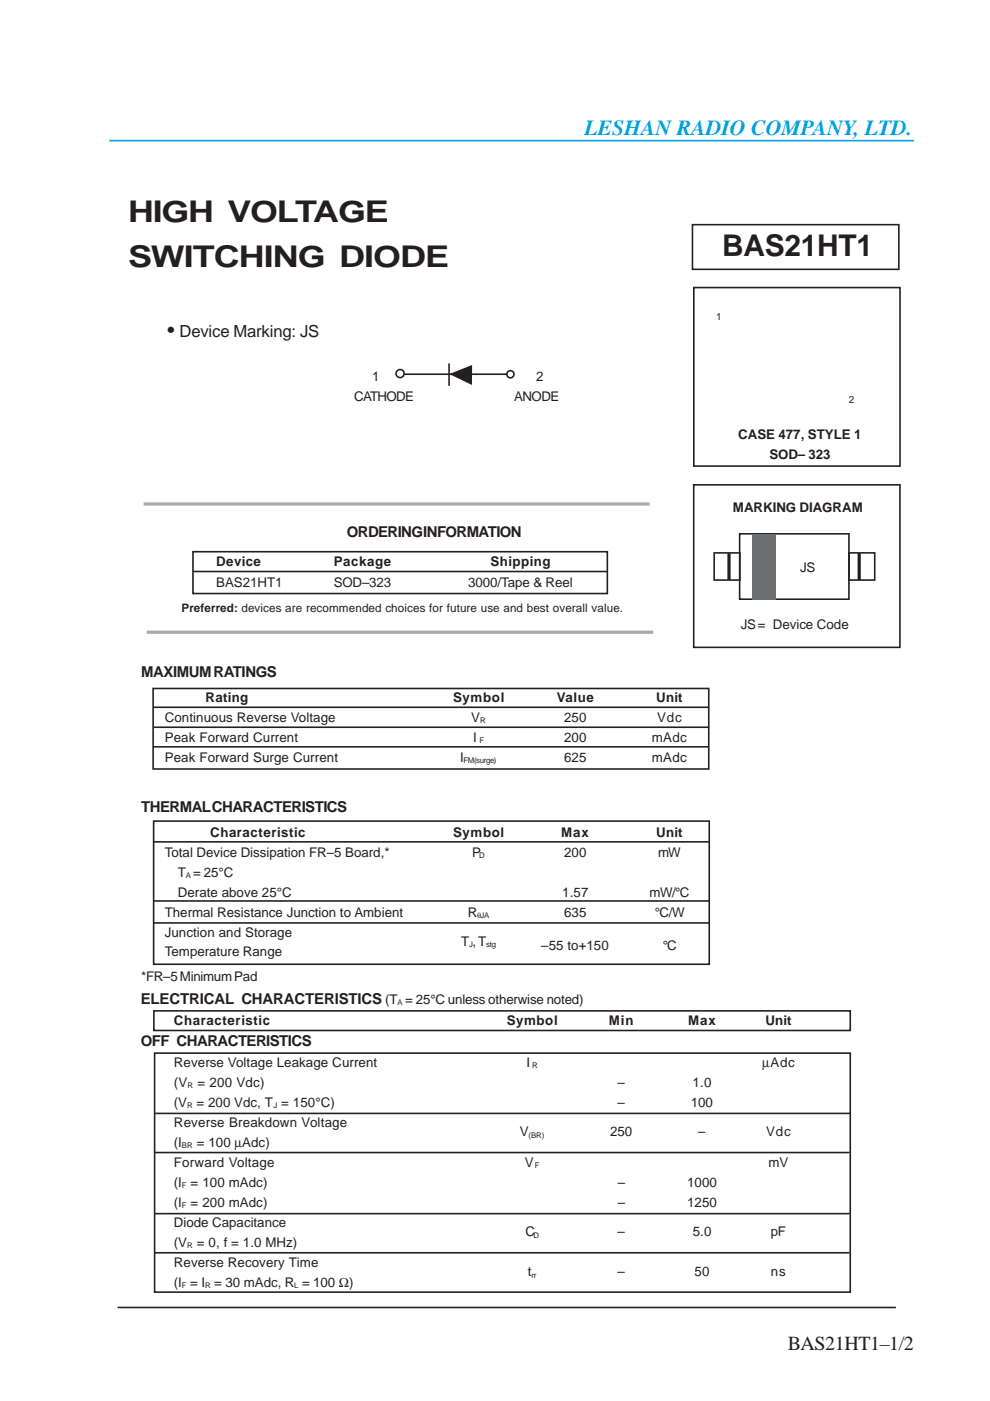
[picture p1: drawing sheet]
<svg xmlns="http://www.w3.org/2000/svg" width="210mm" height="297mm" viewBox="0 0 210 297" stroke-linecap="round" stroke-linejoin="round" font-family="sans-serif">
<defs><g id="words">
<g font-size="6.3" fill="#231f20">
<text x="27.1" y="47.2">HIGH VOLTAGE</text>
<text x="27.1" y="56.7">SWITCHING DIODE</text>
<text x="153.1" y="54.3">BAS21HT1</text>
</g>
<text font-size="4.6" fill="#00a2e0" x="123.9" y="28.7">LESHAN RADIO COMPANY, LTD.</text>
<g font-size="4.2" fill="#231f20">
<text x="35.5" y="71.5">•</text>
<text x="167" y="286.3">BAS21HT1–1/2</text>
</g>
<text font-size="3.5" fill="#231f20" x="38.1" y="71.5">Device Marking: JS</text>
<g font-size="3.2" fill="#231f20">
<text x="73.5" y="113.9">ORDERING INFORMATION</text>
<text x="29.9" y="143.5">MAXIMUM RATINGS</text>
<text x="29.9" y="172.1">THERMAL CHARACTERISTICS</text>
<text x="29.9" y="212.9">ELECTRICAL CHARACTERISTICS</text>
<text x="29.9" y="221.8">OFF CHARACTERISTICS</text>
</g>
<g font-size="2.8" fill="#231f20">
<text x="78.9" y="80.9">1</text>
<text x="113.7" y="80.9">2</text>
<text x="75.1" y="85.1">CATHODE</text>
<text x="109" y="85.1">ANODE</text>
<text x="156.5" y="93.1">CASE 477, STYLE 1</text>
<text x="163.1" y="97.3">SOD– 323</text>
<text x="155.4" y="108.6">MARKING DIAGRAM</text>
<text x="45.9" y="120.1">Device</text>
<text x="45.9" y="124.5">BAS21HT1</text>
<text x="70.7" y="120.1">Package</text>
<text x="70.7" y="124.5">SOD–323</text>
<text x="99.3" y="124.5">3000/Tape &amp; Reel</text>
<text x="104" y="120.1">Shipping</text>
<text x="169.6" y="121.3">JS</text>
<text x="157.1" y="133.4">JS= Device Code</text>
<text x="43.6" y="148.8">Rating</text>
<text x="96.1" y="148.8">Symbol</text>
<text x="118" y="148.8">Value</text>
<text x="139.2" y="148.8">Unit</text>
<text x="34.9" y="153">Continuous Reverse Voltage</text>
<text x="99.9" y="153">V</text>
<text x="119.6" y="153">250</text>
<text x="139.3" y="153">Vdc</text>
<text x="34.9" y="157.2">Peak Forward Current</text>
<text x="34.9" y="161.5">Peak Forward Surge Current</text>
<text x="97.6" y="161.5">I</text>
<text x="100.3" y="157.2">I</text>
<text x="119.6" y="157.2">200</text>
<text x="119.6" y="161.5">625</text>
<text x="138.2" y="157.2">mAdc</text>
<text x="138.2" y="161.5">mAdc</text>
<text x="44.6" y="177.4">Characteristic</text>
<text x="96.1" y="177.4">Symbol</text>
<text x="119" y="177.4">Max</text>
<text x="139.2" y="177.4">Unit</text>
<text x="34.9" y="181.6">Total Device Dissipation FR–5 Board,*</text>
<text x="37.7" y="185.9">T = 25°C</text>
<text x="100.1" y="181.6">P</text>
<text x="119.6" y="181.6">200</text>
<text x="139.6" y="181.6">mW</text>
<text x="37.7" y="190.1">Derate above 25°C</text>
<text x="119.2" y="190.1">1.57</text>
<text x="137.7" y="190.1">mW/°C</text>
<text x="34.9" y="194.3">Thermal Resistance Junction to Ambient</text>
<text x="99.2" y="194.3">R</text>
<text x="119.6" y="194.3">635</text>
<text x="138.8" y="194.3">°C/W</text>
<text x="34.9" y="198.6">Junction and Storage</text>
<text x="34.9" y="202.8">Temperature Range</text>
<text x="97.8" y="200.5">T , T</text>
<text x="114.8" y="201.5">–55 to+150</text>
<text x="140.5" y="201.5">°C</text>
<text x="29.9" y="208">*FR–5 Minimum Pad</text>
<text x="81.7" y="212.9">(T = 25°C unless otherwise noted)</text>
<text x="36.9" y="217.3">Characteristic</text>
<text x="107.4" y="217.3">Symbol</text>
<text x="129.1" y="217.3">Min</text>
<text x="145.9" y="217.3">Max</text>
<text x="162.3" y="217.3">Unit</text>
<text x="36.9" y="226.2">Reverse Voltage Leakage Current</text>
<text x="111.6" y="226.2">I</text>
<text x="161.6" y="226.2">µAdc</text>
<text x="36.9" y="230.5">(V</text>
<text x="41.8" y="230.5">= 200 Vdc)</text>
<text x="130.9" y="230.5">–</text>
<text x="146.8" y="230.5">1.0</text>
<text x="36.9" y="234.7">(V</text>
<text x="36.9" y="238.9">Reverse Breakdown Voltage</text>
<text x="41.7" y="234.7">= 200 Vdc, T = 150°C)</text>
<text x="130.9" y="234.7">–</text>
<text x="146.4" y="234.7">100</text>
<text x="36.9" y="243.2">(I</text>
<text x="41.8" y="243.2">= 100 µAdc)</text>
<text x="110.2" y="240.9">V</text>
<text x="129.3" y="240.9">250</text>
<text x="148" y="240.9">–</text>
<text x="162.4" y="240.9">Vdc</text>
<text x="36.9" y="247.4">Forward Voltage</text>
<text x="36.9" y="251.6">(I = 100 mAdc)</text>
<text x="111.3" y="247.4">V</text>
<text x="131" y="251.6">–</text>
<text x="145.7" y="251.6">1000</text>
<text x="162.9" y="247.4">mV</text>
<text x="36.9" y="255.9">(I = 200 mAdc)</text>
<text x="131" y="255.9">–</text>
<text x="145.7" y="255.9">1250</text>
<text x="36.9" y="260.1">Diode Capacitance</text>
<text x="111.4" y="262.1">C</text>
<text x="130.9" y="262.1">–</text>
<text x="146.9" y="262.1">5.0</text>
<text x="163.5" y="262.1">pF</text>
<text x="36.9" y="264.3">(V</text>
<text x="36.9" y="268.6">Reverse Recovery Time</text>
<text x="41.8" y="264.3">= 0, f = 1.0 MHz)</text>
<text x="36.9" y="272.8">(I = I = 30 mAdc, R = 100 Ω)</text>
<text x="111.9" y="270.5">t</text>
<text x="130.9" y="270.5">–</text>
<text x="147.3" y="270.5">50</text>
<text x="163.5" y="270.5">ns</text>
</g>
<text font-size="2.5" fill="#231f20" x="38.5" y="129.8">Preferred: devices are recommended choices for future use and best overall value.</text>
<g font-size="2.1" fill="#231f20">
<text x="151.9" y="67.9">1</text>
<text x="180" y="85.5">2</text>
</g>
<g font-size="1.7" fill="#231f20">
<text x="101.8" y="153.3">R</text>
<text x="98.3" y="161.7">FM(surge)</text>
<text x="101.6" y="157.5">F</text>
<text x="101.6" y="181.9">D</text>
<text x="39.4" y="186.1">A</text>
<text x="101.1" y="194.6">θJA</text>
<text x="99.4" y="200.8">J</text>
<text x="103.1" y="200.8">stg</text>
<text x="84.3" y="213.1">A</text>
<text x="112.8" y="226.5">R</text>
<text x="39.8" y="230.7">R</text>
<text x="39.7" y="235">R</text>
<text x="58" y="235">J</text>
<text x="38.6" y="243.4">BR</text>
<text x="112.1" y="241.2">(BR)</text>
<text x="38.6" y="251.9">F</text>
<text x="113.4" y="247.7">F</text>
<text x="38.6" y="256.1">F</text>
<text x="113.1" y="262.4">D</text>
<text x="39.7" y="264.6">R</text>
<text x="38.6" y="273.1">F</text>
<text x="43.5" y="273.1">R</text>
<text x="62.4" y="273.1">L</text>
<text x="112.7" y="270.9">rr</text>
</g>
</g></defs>
<g fill="none" stroke="#231f20" stroke-width=".34">
<path d="M146.8 47.6h43.8v9.5h-43.8zM85.6 79.3h10.5M95.2 77.1v4.7M99.4 79.3h8.2M147.1 61h43.7v37.8h-43.7zM147.1 102.8h43.7v34.5h-43.7zM156.8 113.2h23.2v13.8h-23.2zM32.5 146h117.8v17h-117.8zM32.5 150h117.7M32.5 158.3h117.7M32.6 154.2h117.7M32.6 178.5h117.7"/>
<path d="M32.6 174.1h117.8v30.3h-117.8zM32.6 191h117.7M32.6 195.7h117.7M32.6 214.3h147.7v4.2h-147.7zM32.8 223.3h147.5v50.7h-147.5zM32.9 236.1h147.4M32.7 244.4h147.4M32.7 257.3h147.4M24.9 277.2h165.1M32.7 265.6h147.4"/>
<circle cx="84.8" cy="79.2" r=".86"/>
<circle cx="108.2" cy="79.3" r=".76"/>
</g>
<path d="M23.2 29.8h170.6" fill="none" stroke="#00a2e0" stroke-width=".34"/>
<path d="M95.7 79.3l4.2-1.7v3.7z" fill="#231f20" stroke="#231f20" stroke-width=".34"/>
<path d="M159.5 113.1h4.9v14h-4.9z" fill="#6c6e70"/>
<path d="M40.9 117h87.9v8.8h-87.9zM151.4 117.2h5.5v5.8h-5.5zM180 117.2h5.5v5.8h-5.5zM40.9 121.2h88" fill="none" stroke="#231f20" stroke-width=".34"/>
<path d="M154.6 117.3v5.7M182.2 117.3v5.7" fill="none" stroke="#231f20" stroke-width=".68" stroke-linecap="butt"/>
<path d="M30.4 106.9h107.3M31.1 134h107.4" fill="none" stroke="#a7a9ac" stroke-width=".68" stroke-linecap="butt"/>
<use href="#words"/>
</svg>
